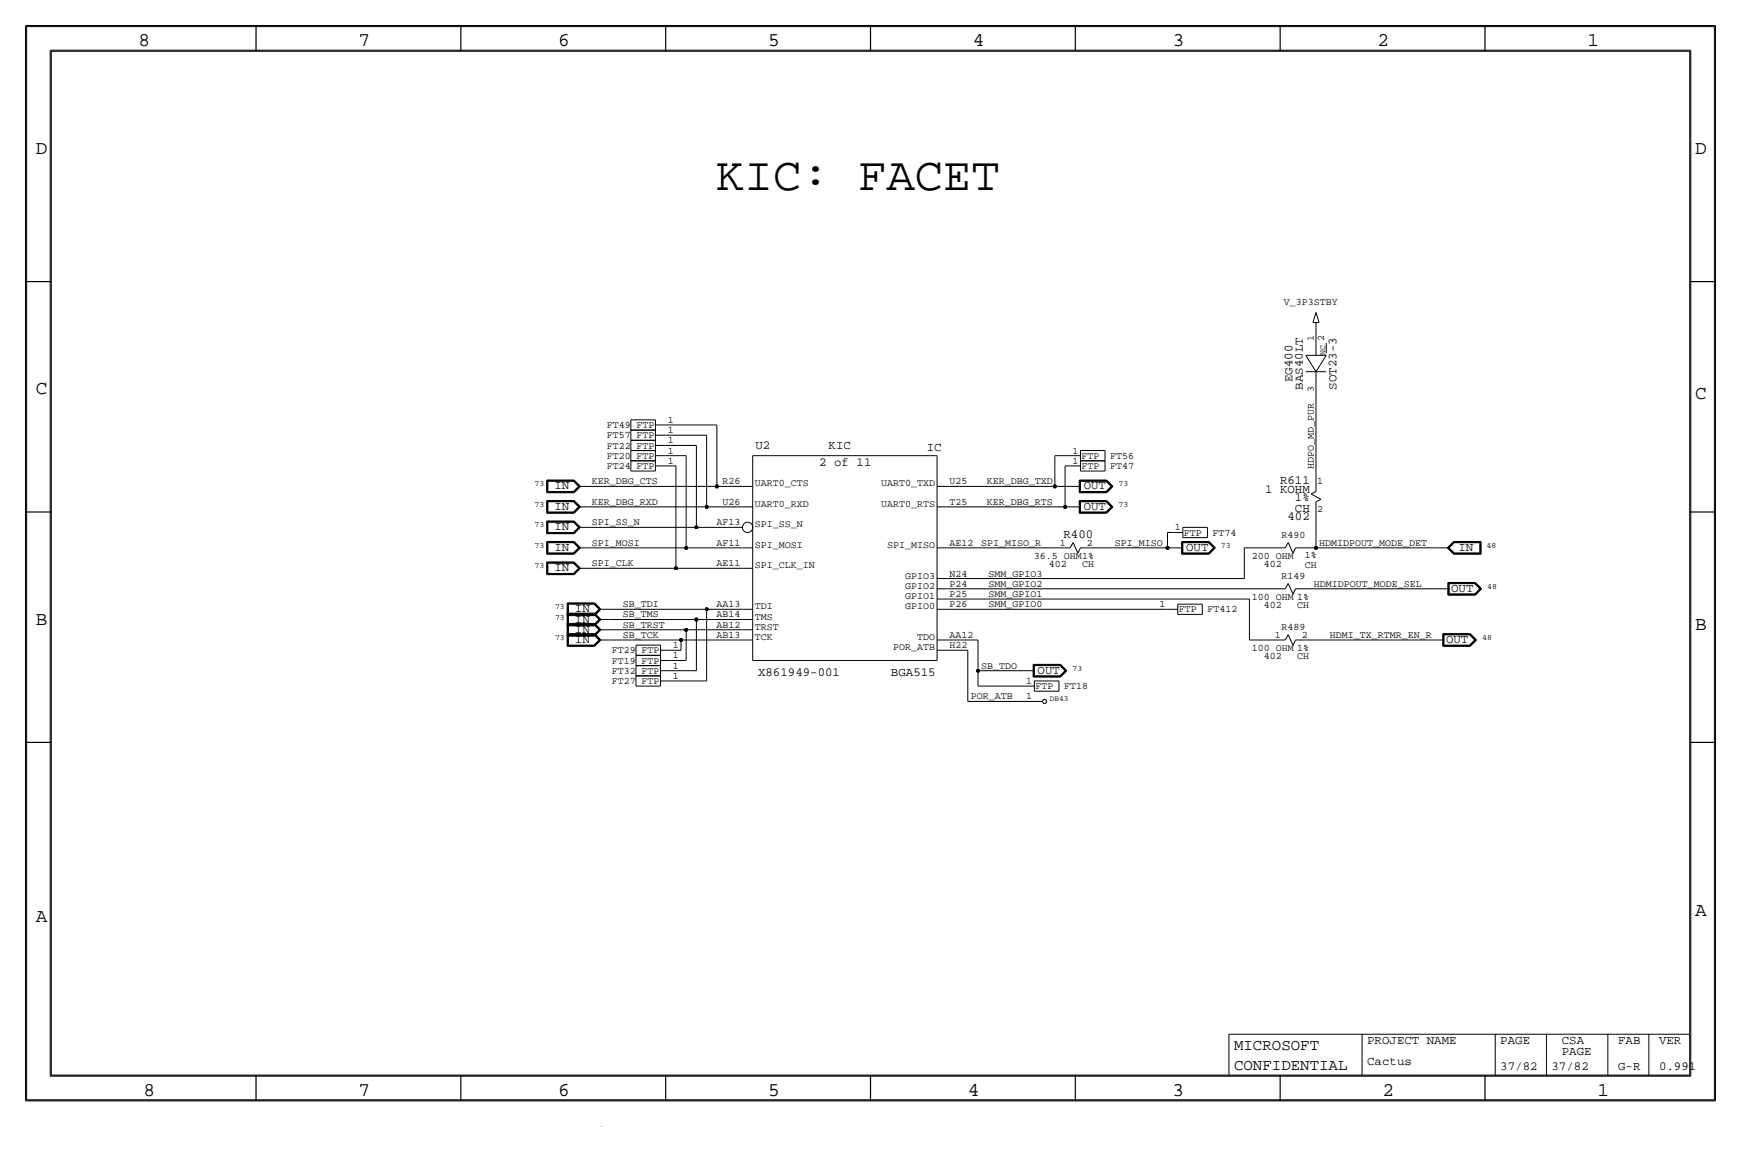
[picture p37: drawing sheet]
<svg xmlns="http://www.w3.org/2000/svg" width="432mm" height="286mm" viewBox="0 0 432 286" stroke-linecap="round" stroke-linejoin="round" font-family="sans-serif">
<defs><g id="words">
<text font-size="11.7" x="177.6" y="47">KIC: FACET</text>
<g font-size="4.8">
<text x="34.3" y="11.4">8</text>
<text x="88.9" y="11.4">7</text>
<text x="138.5" y="11.4">6</text>
<text x="190.5" y="11.4">5</text>
<text x="241.3" y="11.4">4</text>
<text x="290.8" y="11.4">3</text>
<text x="341.6" y="11.4">2</text>
<text x="393.7" y="11.4">1</text>
<text x="8.9" y="38.1">D</text>
<text x="420.4" y="38.1">D</text>
<text x="8.9" y="97.8">C</text>
<text x="420.4" y="99.1">C</text>
<text x="8.9" y="154.9">B</text>
<text x="420.4" y="156.2">B</text>
<text x="420.4" y="227.3">A</text>
<text x="8.9" y="228.6">A</text>
<text x="35.6" y="271.8">8</text>
<text x="88.9" y="271.8">7</text>
<text x="138.4" y="271.8">6</text>
<text x="190.5" y="271.8">5</text>
<text x="240" y="271.8">4</text>
<text x="290.8" y="271.8">3</text>
<text x="342.9" y="271.8">2</text>
<text x="396.2" y="271.8">1</text>
</g>
<g font-size="3.9">
<text x="306.1" y="260.4">MICROSOFT</text>
<text x="306.1" y="265.4">CONFIDENTIAL</text>
</g>
<g font-size="3.1">
<text x="320.5" y="94.8" transform="rotate(-90 320.5 94.8)">EG400</text>
<text x="323.1" y="96.6" transform="rotate(-90 323.1 96.6)">BAS40LT</text>
<text x="331.5" y="96.6" transform="rotate(-90 331.5 96.6)">SOT23-3</text>
<text x="187.4" y="111.4">U2</text>
<text x="205.5" y="111.4">KIC</text>
<text x="229.9" y="111.8">IC</text>
<text x="203.2" y="115.6">2 of 11</text>
<text x="137.5" y="121.4">IN</text>
<text x="268.8" y="121.4">OUT</text>
<text x="313.8" y="122.2">1 KOHM</text>
<text x="317.5" y="120.1">R611</text>
<text x="321.2" y="124.2">1%</text>
<text x="137.5" y="131.6">IN</text>
<text x="137.5" y="126.5">IN</text>
<text x="268.8" y="126.5">OUT</text>
<text x="319.3" y="129">402</text>
<text x="321.2" y="127">CH</text>
<text x="137.5" y="136.7">IN</text>
<text x="263.8" y="133.4">R400</text>
<text x="294.2" y="136.7">OUT</text>
<text x="361.7" y="136.7">IN</text>
<text x="137.5" y="141.7">IN</text>
<text x="359.9" y="146.8">OUT</text>
<text x="142.6" y="151.9">IN</text>
<text x="142.6" y="154.4">IN</text>
<text x="142.6" y="159.5">IN</text>
<text x="142.6" y="157">IN</text>
<text x="358.6" y="159.5">OUT</text>
<text x="188" y="167.6">X861949-001</text>
<text x="221" y="167.6">BGA515</text>
<text x="257.3" y="167.1">OUT</text>
<text x="339.1" y="259.1">PROJECT NAME</text>
<text x="372.1" y="259.1">PAGE</text>
<text x="387.4" y="259.1">CSA</text>
<text x="387.4" y="261.6">PAGE</text>
<text x="401.3" y="259.1">FAB</text>
<text x="411.5" y="259.1">VER</text>
<text x="339.1" y="264.2">Cactus</text>
<text x="372.1" y="265.4">37/82</text>
<text x="384.8" y="265.4">37/82</text>
<text x="401.3" y="265.4">G-R</text>
<text x="411.5" y="265.4">0.991</text>
</g>
<g font-size="2.5">
<text x="318.4" y="75.5">V_3P3STBY</text>
<text x="325.9" y="84.6" transform="rotate(-90 325.9 84.6)">1</text>
<text x="328.4" y="84.6" transform="rotate(-90 328.4 84.6)">2</text>
<text x="325.9" y="97.2" transform="rotate(-90 325.9 97.2)">3</text>
<text x="150.5" y="106.2">FT49</text>
<text x="157.8" y="106.2">FTP</text>
<text x="165.6" y="104.9">1</text>
<text x="165.6" y="107.4">1</text>
<text x="150.5" y="113.8">FT20</text>
<text x="150.5" y="111.3">FT22</text>
<text x="150.5" y="108.7">FT57</text>
<text x="157.8" y="113.8">FTP</text>
<text x="157.8" y="111.3">FTP</text>
<text x="157.8" y="108.7">FTP</text>
<text x="165.6" y="112.5">1</text>
<text x="165.6" y="110">1</text>
<text x="266" y="112.5">1</text>
<text x="268.2" y="113.8">FTP</text>
<text x="275.3" y="113.8">FT56</text>
<text x="150.5" y="116.3">FT24</text>
<text x="157.8" y="116.3">FTP</text>
<text x="165.6" y="115.1">1</text>
<text x="266" y="115.1">1</text>
<text x="268.2" y="116.3">FTP</text>
<text x="275.3" y="116.3">FT47</text>
<text x="325.9" y="116.3" transform="rotate(-90 325.9 116.3)">HDPO_MD_PUR</text>
<text x="146.8" y="120.1">KER_DBG_CTS</text>
<text x="146.8" y="125.2">KER_DBG_RXD</text>
<text x="179.2" y="125.2">U26</text>
<text x="179.2" y="120.1">R26</text>
<text x="187.2" y="125.7">UART0_RXD</text>
<text x="187.2" y="120.6">UART0_CTS</text>
<text x="218.5" y="125.7">UART0_RTS</text>
<text x="218.5" y="120.6">UART0_TXD</text>
<text x="235.5" y="120.1">U25</text>
<text x="235.5" y="125.2">T25</text>
<text x="244.7" y="120.1">KER_DBG_TXD</text>
<text x="244.7" y="125.2">KER_DBG_RTS</text>
<text x="326.6" y="120.1">1</text>
<text x="146.8" y="130.3">SPI_SS_N</text>
<text x="177.7" y="130.3">AF13</text>
<text x="187.2" y="130.8">SPI_SS_N</text>
<text x="291.4" y="131.6">1</text>
<text x="326.6" y="127">2</text>
<text x="146.8" y="135.4">SPI_MOSI</text>
<text x="177.7" y="135.4">AF11</text>
<text x="187.2" y="135.9">SPI_MOSI</text>
<text x="220" y="135.9">SPI_MISO</text>
<text x="235.5" y="135.4">AE12</text>
<text x="243.3" y="135.4">SPI_MISO_R</text>
<text x="262.9" y="135.4">1</text>
<text x="269.5" y="135.4">2</text>
<text x="276.5" y="135.4">SPI_MISO</text>
<text x="293.6" y="132.8">FTP</text>
<text x="300.7" y="132.8">FT74</text>
<text x="317.8" y="133.4">R490</text>
<text x="327.2" y="135.4">HDMIDPOUT_MODE_DET</text>
<text x="146.8" y="140.5">SPI_CLK</text>
<text x="177.7" y="140.5">AE11</text>
<text x="187.2" y="141">SPI_CLK_IN</text>
<text x="224.5" y="143.5">GPIO3</text>
<text x="235.5" y="143">N24</text>
<text x="245.2" y="143">SMM_GPIO3</text>
<text x="256.4" y="138.7">36.5 OHM1%</text>
<text x="260.1" y="140.7">402</text>
<text x="268.4" y="140.6">CH</text>
<text x="310.5" y="138.7">200 OHM</text>
<text x="313.5" y="140.7">402</text>
<text x="317.8" y="143.5">R149</text>
<text x="323.6" y="138.4">1%</text>
<text x="323.6" y="141">CH</text>
<text x="224.5" y="148.6">GPIO1</text>
<text x="224.5" y="146">GPIO2</text>
<text x="235.5" y="145.5">P24</text>
<text x="235.5" y="148.1">P25</text>
<text x="245.2" y="148.1">SMM_GPIO1</text>
<text x="245.2" y="145.5">SMM_GPIO2</text>
<text x="310.5" y="148.8">100 OHM 1%</text>
<text x="325.9" y="145.5">HDMIDPOUT_MODE_SEL</text>
<text x="154.4" y="153.2">SB_TMS</text>
<text x="154.4" y="150.6">SB_TDI</text>
<text x="154.4" y="155.7">SB_TRST</text>
<text x="177.7" y="155.7">AB12</text>
<text x="177.7" y="153.2">AB14</text>
<text x="177.7" y="150.6">AA13</text>
<text x="187.2" y="153.7">TMS</text>
<text x="187.2" y="151.1">TDI</text>
<text x="224.5" y="151.1">GPIO0</text>
<text x="235.5" y="150.6">P26</text>
<text x="245.2" y="150.6">SMM_GPIO0</text>
<text x="287.6" y="150.6">1</text>
<text x="292.4" y="151.9">FTP</text>
<text x="299.5" y="151.9">FT412</text>
<text x="313.5" y="150.9">402</text>
<text x="321.8" y="150.8">CH</text>
<text x="154.4" y="158.2">SB_TCK</text>
<text x="166.9" y="160.8">1</text>
<text x="177.7" y="158.2">AB13</text>
<text x="187.2" y="158.7">TCK</text>
<text x="187.2" y="156.2">TRST</text>
<text x="221.5" y="161.3">POR_ATB</text>
<text x="227.4" y="158.7">TDO</text>
<text x="235.5" y="158.2">AA12</text>
<text x="235.5" y="160.8">H22</text>
<text x="310.5" y="161.5">100 OHM 1%</text>
<text x="316.2" y="158.2">1</text>
<text x="317.8" y="156.2">R489</text>
<text x="322.9" y="158.2">2</text>
<text x="329.8" y="158.2">HDMI_TX_RTMR_EN_R</text>
<text x="151.8" y="167.1">FT32</text>
<text x="151.8" y="164.6">FT19</text>
<text x="151.8" y="162">FT29</text>
<text x="159.1" y="167.1">FTP</text>
<text x="159.1" y="164.6">FTP</text>
<text x="159.1" y="162.1">FTP</text>
<text x="166.9" y="165.9">1</text>
<text x="166.9" y="163.3">1</text>
<text x="243.3" y="165.9">SB_TDO</text>
<text x="313.5" y="163.6">402</text>
<text x="321.8" y="163.5">CH</text>
<text x="151.8" y="169.7">FT27</text>
<text x="159.1" y="169.7">FTP</text>
<text x="166.9" y="168.4">1</text>
<text x="240.8" y="173.5">POR_ATB</text>
<text x="254.5" y="169.7">1</text>
<text x="254.5" y="173.5">1</text>
<text x="256.8" y="170.9">FTP</text>
<text x="263.9" y="170.9">FT18</text>
</g>
<g font-size="2">
<text x="328.6" y="88.1" transform="rotate(-90 328.6 88.1)">NC</text>
<text x="132.6" y="125.7">73</text>
<text x="132.6" y="120.6">73</text>
<text x="277.4" y="125.7">73</text>
<text x="277.4" y="120.6">73</text>
<text x="132.6" y="130.8">73</text>
<text x="132.6" y="135.9">73</text>
<text x="302.8" y="135.9">73</text>
<text x="368.7" y="135.9">48</text>
<text x="132.6" y="141">73</text>
<text x="368.9" y="146">48</text>
<text x="137.7" y="151.1">73</text>
<text x="137.7" y="153.7">73</text>
<text x="137.7" y="158.7">73</text>
<text x="367.6" y="158.7">48</text>
<text x="266" y="166.4">73</text>
<text x="260.3" y="174">DB43</text>
</g>
</g></defs>
<!-- layer: Nets -->
<g fill="none" stroke="#000" stroke-width=".25">
<path d="M326.4 81.3v3.8zM326.4 95.3v24.1zM165.1 115.6h2.5zM165.1 113h5.1zM165.1 108h10.2zM165.1 105.4h12.7zM165.1 110.5h7.6zM167.6 115.6v25.4zM170.2 113v22.9zM172.7 110.5v20.3zM175.3 108v17.7zM177.8 105.4v15.3z"/>
<path d="M261.6 113v7.6zM261.6 113h3.8zM264.2 115.6v10.1zM264.2 115.6h1.2zM146 135.9h24.2zM146 130.8h26.7zM146 120.7h31.8zM146.1 125.7h29.2zM170.2 135.9h13.9zM172.7 130.8h11.4zM175.3 125.7h8.8zM177.8 120.7h6.3z"/>
<path d="M234.9 125.7h29.3zM234.9 120.7h26.7zM235 135.9h27.9zM261.6 120.7h3.8zM264.2 125.7h1.2zM270.5 135.9h19.1zM289.6 132.1v3.8zM289.6 132.1h1.2zM289.6 135.9h1.2zM308.6 135.9v7.6zM308.6 135.9h7.6zM323.9 135.9h2.5z"/>
<path d="M326.4 135.9h30.5zM326.4 127v8.9zM146 141h21.6zM151.1 158.8h17.8zM151.1 156.2h19.1zM151.1 151.1h24.2zM151.1 153.7h21.6zM167.6 141h16.5zM168.9 158.8h15.2zM168.9 158.7v2.6zM170.2 156.2v7.6zM170.2 156.2h13.9z"/>
<path d="M172.7 153.7h11.5zM172.7 153.7v12.7zM175.3 151.1h8.9zM175.3 151.1v17.8zM234.9 158.8h7.7zM234.9 146.1h81.3zM234.9 151.1h54.7zM234.9 143.5h73.7zM235 148.6h74.9zM242.6 158.8v7.6zM309.9 158.8h6.3zM309.9 148.6v10.2z"/>
<path d="M323.8 146.1h33.1zM323.8 158.8h31.8zM166.4 163.8h3.8zM166.4 161.3h2.5zM166.4 168.9h8.9zM166.4 166.4h6.3zM234.9 161.3h5.1zM240 161.3v12.7zM240 174h14zM242.6 166.4v3.8zM242.6 170.2h11.4zM242.6 166.4h11.4z"/>
<path d="M149.2 279.3h.1"/>
</g>
<g fill="#000" stroke="#000" stroke-width=".25">
<circle cx="170.2" cy="135.9" r=".41"/>
<circle cx="172.7" cy="130.8" r=".41"/>
<circle cx="175.3" cy="125.7" r=".41"/>
<circle cx="177.8" cy="120.7" r=".41"/>
<circle cx="261.6" cy="120.7" r=".41"/>
<circle cx="264.2" cy="125.7" r=".41"/>
<circle cx="289.6" cy="135.9" r=".41"/>
<circle cx="326.4" cy="135.9" r=".41"/>
<circle cx="167.6" cy="141" r=".41"/>
<circle cx="168.9" cy="158.8" r=".41"/>
<circle cx="170.2" cy="156.2" r=".41"/>
<circle cx="172.7" cy="153.7" r=".41"/>
<circle cx="175.3" cy="151.1" r=".41"/>
<circle cx="242.6" cy="166.4" r=".41"/>
</g>
<!-- layer: Components -->
<g fill="none" stroke="#000" stroke-width=".25">
<path d="M326.4 77.5l-.8 2.5zM326.4 77.5l.8 2.5zM323.8 92.2h5.1zM323.8 88.1l2.6 4.1zM323.9 88.1h5zM325.6 80h1.6zM326.4 92.2v3.1zM326.4 85.1v3zM326.4 80v1.3zM328.9 88.1l-2.5 4.1zM328.9 85.1v2.5zM135.6 119.1v3.1z"/>
<path d="M135.6 119.1h6.8zM135.7 119.2v2.9zM135.7 119.2h6.6zM135.8 119.3h6.5zM135.8 119.3v2.7zM135.9 119.4h6.3zM135.9 119.4v2.5zM142.2 119.4l1.3 1.3zM142.3 119.3l1.4 1.4zM142.3 119.2l1.5 1.5zM142.4 119.1l1.6 1.6zM156.5 116.8h6.1z"/>
<path d="M156.5 114.3v2.5zM156.5 114.3h6.1zM156.5 111.8v2.5zM156.5 111.8h6.1zM156.5 109.2v2.6zM156.5 109.2h6.1zM156.5 106.7h6.1zM156.5 104.1v2.6zM156.5 104.1h6.1zM156.5 106.7v2.5zM162.6 115.6h2.5zM162.6 113h2.5z"/>
<path d="M162.6 110.5h2.5zM162.6 105.4h2.5zM162.6 108h2.5zM162.6 114.3v2.5zM162.6 111.8v2.5zM162.6 109.2v2.6zM162.6 104.1v2.6zM162.6 106.7v2.5zM186.7 113h45.7zM186.7 113v50.8zM232.4 113v50.8zM265.4 115.6h2.6z"/>
<path d="M265.4 113h2.6zM267.7 119.1v3.1zM267.7 119.1h6.8zM267.8 119.2v2.9zM267.8 119.2h6.6zM267.9 119.3v2.7zM267.9 119.3h6.5zM268 119.4h6.3zM268 119.4v2.5zM268 114.3v2.5zM268 111.8v2.5zM268 116.8h6.1z"/>
<path d="M268 114.3h6.1zM268 111.8h6.1zM274.1 114.3v2.5zM274.1 111.8v2.5zM274.3 119.4l1.3 1.3zM274.4 119.3l1.3 1.4zM274.4 119.2l1.5 1.5zM274.5 119.1l1.5 1.6zM326.4 119.4v2.5zM135.6 139.4v3.1zM135.6 134.3v3.2zM135.6 137.5h6.8z"/>
<path d="M135.6 129.2v3.2zM135.6 132.4h6.8zM135.6 124.2v3.1zM135.6 127.3h6.8zM135.6 122.2h6.8zM135.6 139.4h6.8zM135.6 134.3h6.8zM135.6 129.2h6.8zM135.6 124.2h6.8zM135.7 139.5v2.9zM135.7 134.4v3zM135.7 137.4h6.6z"/>
<path d="M135.7 129.3v3zM135.7 132.3h6.6zM135.7 124.3v2.9zM135.7 127.2h6.6zM135.7 122.1h6.6zM135.7 139.5h6.6zM135.7 134.4h6.6zM135.7 129.3h6.6zM135.7 124.3h6.6zM135.8 139.6h6.5zM135.8 134.5h6.5zM135.8 129.4h6.5z"/>
<path d="M135.8 124.4h6.5zM135.8 139.6v2.7zM135.8 134.5v2.8zM135.8 137.3h6.5zM135.8 129.4v2.8zM135.8 132.2h6.5zM135.8 124.4v2.7zM135.8 127.1h6.5zM135.8 122h6.5zM135.9 139.7h6.3zM135.9 139.7v2.5zM135.9 134.6h6.3z"/>
<path d="M135.9 134.6v2.6zM135.9 137.2h6.3zM135.9 129.5h6.3zM135.9 129.5v2.6zM135.9 132.1h6.3zM135.9 124.5h6.3zM135.9 124.5v2.5zM135.9 127h6.3zM135.9 121.9h6.3zM142.2 137.2l1.3-1.3zM142.2 132.1l1.3-1.3zM142.2 127l1.3-1.3z"/>
<path d="M142.2 121.9l1.3-1.2zM142.2 139.7l1.3 1.3zM142.2 134.6l1.3 1.3zM142.2 129.5l1.3 1.3zM142.2 124.5l1.3 1.2zM142.3 137.3l1.4-1.4zM142.3 132.2l1.4-1.4zM142.3 127.1l1.4-1.4zM142.3 122l1.4-1.3zM142.3 139.6l1.4 1.4zM142.3 134.5l1.4 1.4zM142.3 129.4l1.4 1.4z"/>
<path d="M142.3 124.4l1.4 1.3zM142.3 139.5l1.5 1.5zM142.3 134.4l1.5 1.5zM142.3 129.3l1.5 1.5zM142.3 124.3l1.5 1.4zM142.3 137.4l1.5-1.5zM142.3 132.3l1.5-1.5zM142.3 127.2l1.5-1.5zM142.3 122.1l1.5-1.5zM142.4 139.4l1.6 1.6zM142.4 134.3l1.6 1.6zM142.4 129.2l1.6 1.6z"/>
<path d="M142.4 124.2l1.6 1.5zM142.4 137.5l1.6-1.6zM142.4 132.4l1.6-1.6zM142.4 127.3l1.6-1.6zM142.4 122.2l1.6-1.6zM143.5 135.9h2.5zM143.5 130.8h2.5zM143.5 125.7h2.5zM143.5 120.7h2.5zM184.1 125.7h2.6zM184.1 120.7h2.6zM184.1 135.9h2.6z"/>
<path d="M232.4 135.9h2.5zM232.4 125.7h2.5zM232.4 120.7h2.5zM262.9 135.9h2.5zM265.4 125.7h2.6zM265.4 120.7h2.6zM266.1 134.6l1.3 2.6zM266.1 134.6l-.7 1.3zM267.7 124.2v3.1zM267.7 127.3h6.8zM267.7 122.2h6.8zM267.7 124.2h6.8z"/>
<path d="M267.8 124.3v2.9zM267.8 127.2h6.6zM267.8 122.1h6.6zM267.8 124.3h6.6zM267.9 124.4v2.7zM267.9 127.1h6.5zM267.9 122h6.5zM267.9 124.4h6.5zM268 124.5h6.3zM268 124.5v2.5zM268 127h6.3zM268 121.9h6.3z"/>
<path d="M268 135.9h2.5zM268 135.9l-.6 1.3zM274.3 124.5l1.3 1.2zM274.4 127.1l1.3-1.4zM274.4 122l1.3-1.3zM274.4 124.4l1.3 1.3zM274.4 127.2l1.5-1.5zM274.4 122.1l1.5-1.5zM274.4 124.3l1.5 1.4zM274.5 127.3l1.5-1.6zM274.5 122.2l1.5-1.6zM274.5 124.2l1.5 1.5z"/>
<path d="M275.6 125.7l-1.3 1.3zM275.6 120.7l-1.3 1.2zM290.8 132.1h2.6zM290.8 135.9h2.6zM293.1 134.3v3.2zM293.1 137.5h6.8zM293.1 134.3h6.8zM293.2 134.4v3zM293.2 137.4h6.6zM293.2 134.4h6.6zM293.3 134.5v2.8zM293.3 137.3h6.5z"/>
<path d="M293.3 134.5h6.5zM293.4 134.6h6.3zM293.4 130.8v2.6zM293.4 134.6v2.6zM293.4 137.2h6.3zM293.4 133.4h6.1zM293.4 130.8h6.1zM299.5 130.8v2.6zM299.7 137.2l1.3-1.3zM299.7 134.6l1.3 1.3zM299.8 137.3l1.3-1.4zM299.8 134.5l1.3 1.4z"/>
<path d="M299.8 137.4l1.5-1.5zM299.8 134.4l1.5 1.5zM299.9 137.5l1.5-1.6zM299.9 134.3l1.5 1.6zM316.2 135.9h2.6zM319.5 134.6l1.2 2.6zM319.5 134.6l-.7 1.3zM321.3 135.9h2.5zM321.3 135.9l-.6 1.3zM325.2 122.5l1.2-.6zM325.2 122.5l2.4 1.4zM326.4 124.5l1.2-.6z"/>
<path d="M326.4 124.5v2.5zM356.9 135.9h2.5zM359 135.9l1.5-1.6zM359 135.9l1.5 1.6zM359.1 135.9l1.5-1.5zM359.1 135.9l1.5 1.5zM359.3 135.9l1.3-1.4zM359.3 135.9l1.3 1.4zM359.4 135.9l1.3 1.3zM360.5 134.3h6.8zM360.5 137.5h6.8zM360.6 137.4h6.6z"/>
<path d="M360.6 134.4h6.6zM360.6 134.5h6.5zM360.6 137.3h6.5zM360.7 134.6l-1.3 1.3zM360.7 134.6h6.3zM360.7 137.2h6.3zM367 134.6v2.6zM367.1 134.5v2.8zM367.2 134.4v3zM367.3 134.3v3.2zM135.6 142.5h6.8zM135.7 142.4h6.6z"/>
<path d="M135.8 142.3h6.5zM135.9 142.2h6.3zM140.7 157.2v3.1zM140.7 154.6v3.2zM140.7 157.8h6.8zM140.7 149.6v3.1zM140.7 152.7h6.8zM140.7 152.1v3.1zM140.7 155.2h6.8zM140.7 157.2h6.8zM140.7 154.6h6.8zM140.7 149.6h6.8z"/>
<path d="M140.7 152.1h6.8zM140.8 157.3h6.6zM140.8 154.7h6.6zM140.8 149.7h6.6zM140.8 152.2h6.6zM140.8 157.3v2.9zM140.8 154.7v3zM140.8 157.7h6.6zM140.8 149.7v2.9zM140.8 152.6h6.6zM140.8 152.2v2.9zM140.8 155.1h6.6z"/>
<path d="M140.9 157.4v2.7zM140.9 154.8v2.8zM140.9 157.6h6.5zM140.9 149.8v2.7zM140.9 152.5h6.5zM140.9 152.3v2.7zM140.9 155h6.5zM140.9 157.4h6.5zM140.9 154.8h6.5zM140.9 149.8h6.5zM140.9 152.3h6.5zM141 157.5h6.3z"/>
<path d="M141 157.5v2.5zM141 154.9h6.3zM141 154.9v2.6zM141 149.9h6.3zM141 149.9v2.5zM141 152.4h6.3zM141 152.4v2.5zM142.2 142.2l1.3-1.2zM142.3 142.3l1.4-1.3zM142.3 142.4l1.5-1.4zM142.4 142.5l1.6-1.5zM143.5 141h2.5z"/>
<path d="M147.3 157.5l1.3 1.3zM147.3 154.9l1.3 1.3zM147.3 149.9l1.3 1.2zM147.3 152.4l1.3 1.3zM147.3 157.5l1.3-1.3zM147.3 152.4l1.3-1.3zM147.3 154.9l1.3-1.2zM147.4 157.6l1.3-1.4zM147.4 152.5l1.3-1.4zM147.4 155l1.3-1.3zM147.4 157.4l1.3 1.4zM147.4 154.8l1.3 1.4z"/>
<path d="M147.4 149.8l1.3 1.3zM147.4 152.3l1.3 1.4zM147.4 157.3l1.5 1.5zM147.4 154.7l1.5 1.5zM147.4 149.7l1.5 1.4zM147.4 152.2l1.5 1.5zM147.4 157.7l1.5-1.5zM147.4 152.6l1.5-1.5zM147.4 155.1l1.5-1.4zM147.5 157.2l1.5 1.6zM147.5 154.6l1.5 1.6zM147.5 149.6l1.5 1.5z"/>
<path d="M147.5 152.1l1.5 1.6zM147.5 157.8l1.5-1.6zM147.5 152.7l1.5-1.6zM147.5 155.2l1.5-1.5zM148.6 158.8h2.5zM148.6 156.2h2.5zM148.6 151.1h2.5zM148.6 153.7h2.5zM184.1 141h2.6zM184.1 153.7h2.6zM184.1 151.1h2.6zM184.1 158.8h2.6z"/>
<path d="M184.1 156.2h2.6zM232.4 158.8h2.5zM232.4 151.1h2.5zM232.4 148.6h2.5zM232.4 146.1h2.5zM232.4 143.5h2.5zM289.6 151.1h2.5zM292.1 149.9v2.5zM292.1 152.4h6.1zM292.1 149.9h6.1zM298.2 149.9v2.5zM316.2 146.1h2.6z"/>
<path d="M316.2 158.8h2.6zM319.5 144.7l1.2 2.7zM319.5 157.4l1.2 2.7zM319.5 144.7l-.7 1.4zM319.5 157.4l-.7 1.4zM321.3 146.1h2.5zM321.3 158.8h2.5zM321.3 146.1l-.6 1.3zM321.3 158.8l-.6 1.3zM355.6 158.8h2.5zM356.9 146.1h2.5zM357.8 157.2h6.8z"/>
<path d="M357.8 157.2v3.1zM357.9 157.3v2.9zM357.9 157.3h6.7zM358 157.4v2.7zM358 157.4h6.5zM358.1 157.5h6.4zM358.1 157.5v2.5zM359.1 144.5h6.8zM359.1 147.6h6.8zM359.1 144.5v3.1zM359.2 144.6v2.9zM359.2 147.5h6.7z"/>
<path d="M359.2 144.6h6.7zM359.3 144.7v2.7zM359.3 147.4h6.5zM359.3 144.7h6.5zM359.4 144.8v2.5zM359.4 147.3h6.4zM359.4 144.8h6.4zM364.5 157.5l1.3 1.3zM364.5 157.4l1.4 1.4zM364.6 157.3l1.5 1.5zM364.6 157.2l1.6 1.6zM365.8 144.8l1.2 1.3z"/>
<path d="M365.8 147.3l1.2-1.2zM365.8 147.4l1.4-1.3zM365.8 144.7l1.4 1.4zM365.9 147.5l1.4-1.4zM365.9 144.6l1.4 1.5zM365.9 147.6l1.6-1.5zM365.9 144.5l1.6 1.6zM140.7 160.3h6.8zM140.8 160.2h6.6zM140.9 160.1h6.5zM141 160h6.3zM147.3 160l1.3-1.2z"/>
<path d="M147.4 160.1l1.3-1.3zM147.4 160.2l1.5-1.5zM147.5 160.3l1.5-1.6zM157.7 170.2h6.1zM157.7 167.6v2.6zM157.7 167.6h6.1zM157.7 165.1v2.5zM157.7 165.1h6.1zM157.7 162.6v2.5zM157.7 162.6h6.1zM157.7 160v2.6zM157.7 160h6.1z"/>
<path d="M163.8 167.6v2.6zM163.8 165.1v2.5zM163.8 162.6v2.5zM163.8 160v2.6zM163.8 168.9h2.6zM163.8 166.4h2.6zM163.8 163.8h2.6zM163.8 161.3h2.6zM186.7 163.8h45.7zM232.4 161.3h2.5zM253.9 174h4.6zM254 170.2h2.5z"/>
<path d="M254 166.4h2.5zM256.2 164.8v3.1zM256.2 167.9h6.8zM256.2 164.8h6.8zM256.3 164.9v2.9zM256.3 167.8h6.7zM256.3 164.9h6.7zM256.4 165v2.7zM256.4 167.7h6.5zM256.4 165h6.5zM256.5 171.5h6.1zM256.5 168.9h6.1z"/>
<path d="M256.5 168.9v2.6zM256.5 165.1h6.4zM256.5 165.1v2.5zM256.5 167.6h6.4zM262.6 168.9v2.6zM262.9 165.1l1.3 1.3zM262.9 167.7l1.4-1.3zM262.9 165l1.4 1.4zM263 164.9l1.5 1.5zM263 167.8l1.5-1.4zM263 164.8l1.6 1.6zM263 167.9l1.6-1.5z"/>
<path d="M264.2 166.4l-1.3 1.2zM357.8 160.3h6.8zM357.9 160.2h6.7zM358 160.1h6.5zM358.1 160h6.4zM364.5 160l1.3-1.2zM364.5 160.1l1.4-1.3zM364.6 160.2l1.5-1.4zM364.6 160.3l1.6-1.5z"/>
<circle cx="185.4" cy="130.8" r="1.28"/>
<circle cx="259.1" cy="174" r=".51"/>
</g>
<!-- layer: Page Border and Title Block -->
<g fill="none" stroke="#000" stroke-width=".3">
<path d="M6.3 6.4v266.7zM6.4 6.4h419zM12.7 12.7h406.4zM12.7 12.7v254zM63.5 6.4v6.3zM114.3 6.4v6.3zM165.1 6.4v6.3zM215.9 6.4v6.3zM266.7 6.4v6.3zM317.5 6.4v6.3zM368.3 6.4v6.3zM419.1 12.7v254z"/>
<path d="M425.4 6.4v266.7zM6.3 69.9h6.4zM419.1 69.9h6.3zM6.3 127h6.4zM419.1 127h6.3zM6.3 184.2h6.4zM419.1 184.2h6.3zM6.4 273.1h419zM12.7 266.7h406.4zM63.5 266.7v6.4zM114.3 266.7v6.4zM165.1 266.7v6.4z"/>
<path d="M215.9 266.7v6.4zM266.7 266.7v6.4zM317.5 266.7v6.4zM368.3 266.7v6.4z"/>
</g>
<g fill="none" stroke="#000" stroke-width=".25">
<path d="M6.6 6.6h418.6zM6.6 6.6v266.2zM12.4 12.4h407zM12.4 12.4v254.6zM419.4 12.4v254.6zM425.2 6.6v266.2zM304.8 256.5v10.2zM304.8 256.5h114.3zM337.8 256.5v10.2zM370.8 256.5v10.2zM383.5 256.5v10.2zM398.8 256.5v10.2z"/>
<path d="M408.9 256.5v10.2zM6.6 272.8h418.6zM12.4 267h407z"/>
</g>
<use href="#words"/>
</svg>
